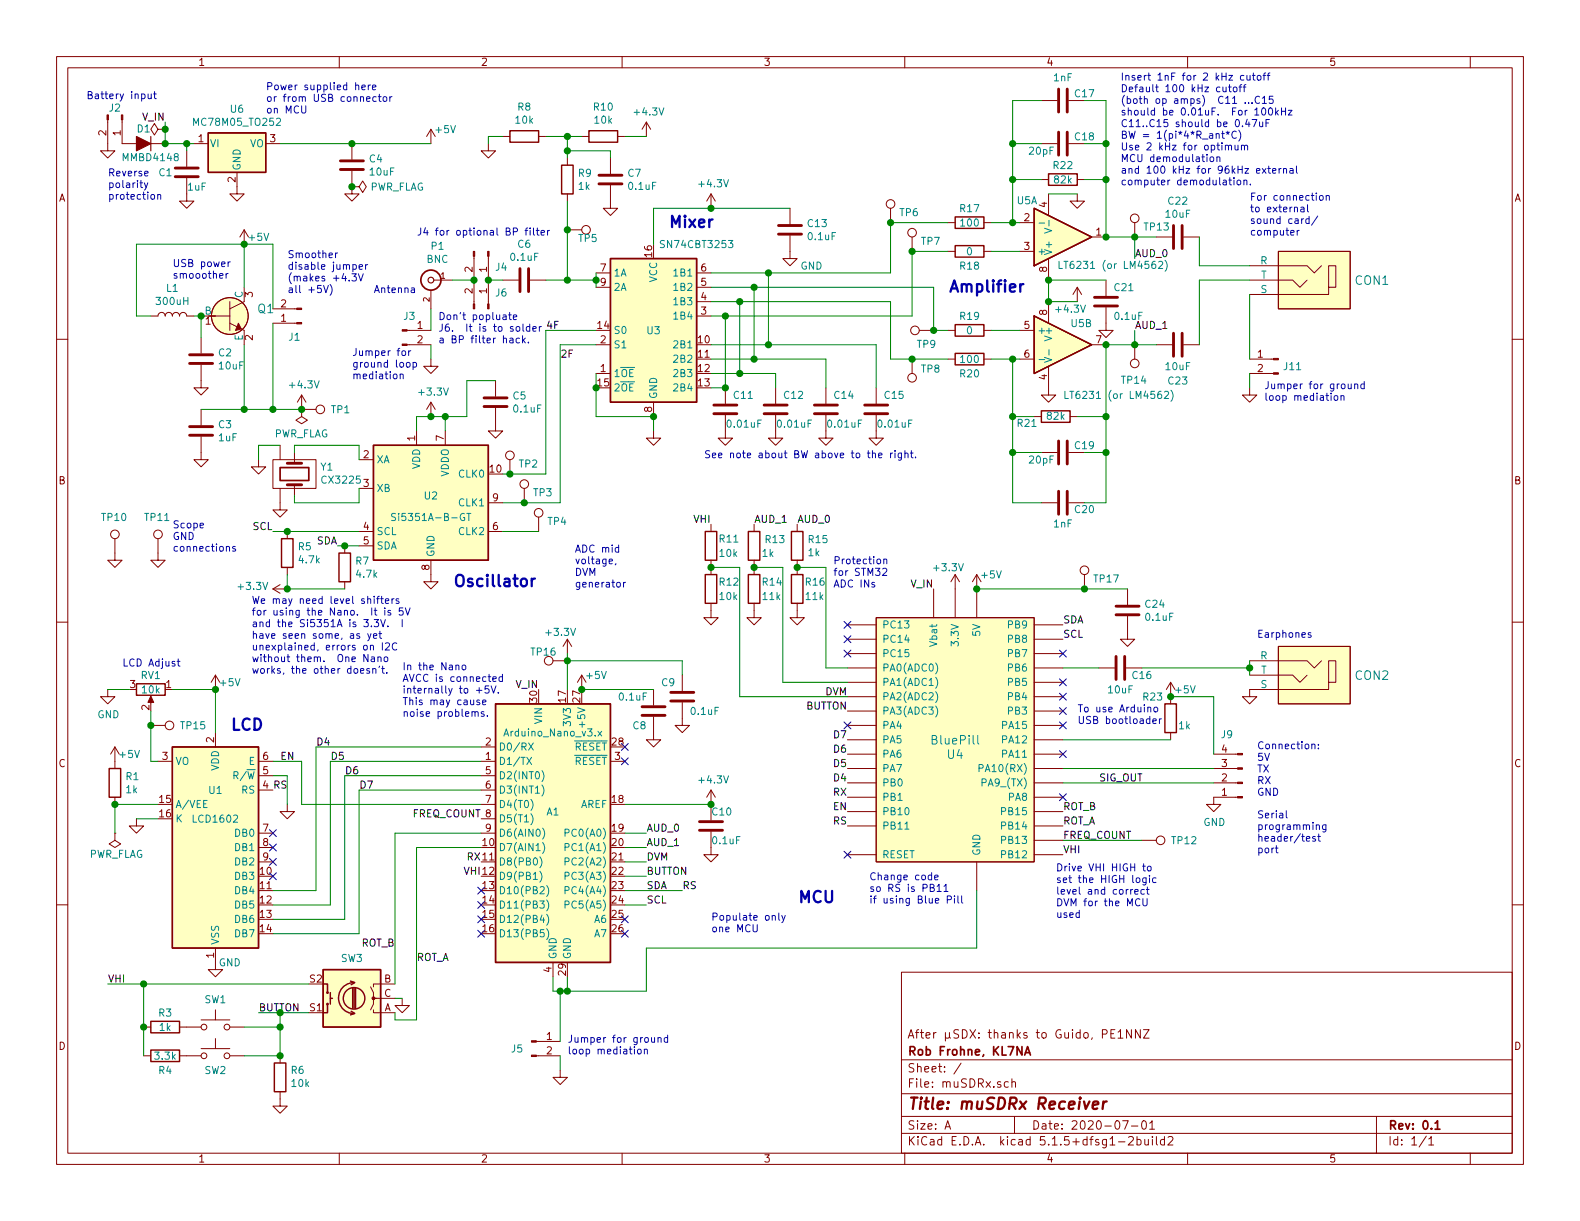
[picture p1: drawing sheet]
<svg xmlns="http://www.w3.org/2000/svg" width="279mm" height="216mm" viewBox="0 0 279 216" stroke-linecap="round" stroke-linejoin="round" font-family="sans-serif">
<defs><g id="words">
<g font-size="2.8" fill="#0000c2">
<text x="118.1" y="40.3">Mixer</text>
<text x="167.6" y="51.7">Amplifier</text>
<text x="80" y="103.8">Oscillator</text>
<text x="40.6" y="129.2">LCD</text>
<text x="141" y="159.6">MCU</text>
</g>
<text font-size="2.8" fill="#840000" x="160.4" y="196.2">Title: muSDRx Receiver</text>
<g font-size="2.1" fill="#008484">
<text x="239.7" y="50.4">CON1</text>
<text x="45.6" y="55.4">Q1</text>
<text x="239.7" y="120.2">CON2</text>
<text x="165" y="131.6">BluePill</text>
<text x="167.6" y="134.2">U4</text>
</g>
<g font-size="2.1" fill="#840000">
<text x="160.4" y="183.6">After µSDX: thanks to Guido, PE1NNZ</text>
<text x="160.4" y="189.6">Sheet: /</text>
<text x="160.4" y="186.6">Rob Frohne, KL7NA</text>
<text x="160.4" y="192.3">File: muSDRx.sch</text>
<text x="160.4" y="202.5">KiCad E.D.A. kicad 5.1.5+dfsg1-2build2</text>
<text x="160.4" y="199.7">Size: A</text>
<text x="182.4" y="199.7">Date: 2020-07-01</text>
<text x="245.4" y="199.7">Rev: 0.1</text>
<text x="245.4" y="202.5">Id: 1/1</text>
</g>
<g font-size="1.8" fill="#840000">
<text x="35" y="11.6">1</text>
<text x="85" y="11.6">2</text>
<text x="135" y="11.6">3</text>
<text x="185" y="11.6">4</text>
<text x="235" y="11.6">5</text>
<text x="18.8" y="24" transform="rotate(-90 18.8 24)">2</text>
<text x="21.3" y="24" transform="rotate(-90 21.3 24)">1</text>
<text x="35.1" y="25.1">1</text>
<text x="47.8" y="25.1">3</text>
<text x="10.4" y="35.6">A</text>
<text x="41.7" y="32.2" transform="rotate(-90 41.7 32.2)">2</text>
<text x="267.8" y="35.6">A</text>
<text x="181.1" y="39.1">2</text>
<text x="185.2" y="36.7" transform="rotate(-90 185.2 36.7)">4</text>
<text x="193.8" y="41.7">1</text>
<text x="115.3" y="45.4" transform="rotate(-90 115.3 45.4)">16</text>
<text x="181.1" y="44.2">3</text>
<text x="44.7" y="52.6" transform="rotate(-90 44.7 52.6)">3</text>
<text x="83.6" y="51.9" transform="rotate(-90 83.6 51.9)">2</text>
<text x="83.6" y="48.1" transform="rotate(-90 83.6 48.1)">2</text>
<text x="86.1" y="51.9" transform="rotate(-90 86.1 51.9)">1</text>
<text x="86.1" y="48.1" transform="rotate(-90 86.1 48.1)">1</text>
<text x="106.2" y="48">7</text>
<text x="106.2" y="50.5">9</text>
<text x="124" y="53.1">4</text>
<text x="124" y="50.5">5</text>
<text x="124" y="48">6</text>
<text x="185.2" y="48.1" transform="rotate(-90 185.2 48.1)">8</text>
<text x="36.3" y="57.4">1</text>
<text x="49.7" y="56.9">1</text>
<text x="49.7" y="54.4">2</text>
<text x="73.8" y="58.2">1</text>
<text x="105.7" y="58.2">14</text>
<text x="124" y="55.6">3</text>
<text x="181.1" y="58.2">5</text>
<text x="185.2" y="55.7" transform="rotate(-90 185.2 55.7)">8</text>
<text x="44.7" y="60.2" transform="rotate(-90 44.7 60.2)">2</text>
<text x="73.8" y="60.7">2</text>
<text x="106.2" y="65.8">1</text>
<text x="106.2" y="60.7">2</text>
<text x="123.5" y="60.7">10</text>
<text x="123.5" y="63.2">11</text>
<text x="123.5" y="65.8">12</text>
<text x="181.1" y="63.2">6</text>
<text x="193.8" y="60.7">7</text>
<text x="222.4" y="63.2">1</text>
<text x="222.4" y="65.8">2</text>
<text x="105.7" y="68.3">15</text>
<text x="123.5" y="68.3">13</text>
<text x="185.2" y="67.2" transform="rotate(-90 185.2 67.2)">4</text>
<text x="73.4" y="78" transform="rotate(-90 73.4 78)">1</text>
<text x="78.5" y="78" transform="rotate(-90 78.5 78)">7</text>
<text x="115.3" y="72.9" transform="rotate(-90 115.3 72.9)">8</text>
<text x="64.3" y="81">2</text>
<text x="86.7" y="83.6">10</text>
<text x="10.4" y="85.6">B</text>
<text x="64.3" y="86.1">3</text>
<text x="87.1" y="88.6">9</text>
<text x="267.8" y="85.6">B</text>
<text x="64.3" y="93.7">4</text>
<text x="87.1" y="93.7">6</text>
<text x="64.3" y="96.3">5</text>
<text x="75.9" y="100.8" transform="rotate(-90 75.9 100.8)">8</text>
<text x="23" y="121.7">3</text>
<text x="26.4" y="125.6" transform="rotate(-90 26.4 125.6)">2</text>
<text x="29.4" y="121.7">1</text>
<text x="95" y="124.2" transform="rotate(-90 95 124.2)">30</text>
<text x="100.1" y="124.2" transform="rotate(-90 100.1 124.2)">17</text>
<text x="102.6" y="124.2" transform="rotate(-90 102.6 124.2)">27</text>
<text x="37.8" y="131.3" transform="rotate(-90 37.8 131.3)">2</text>
<text x="85.9" y="131.8">2</text>
<text x="108.3" y="131.8">28</text>
<text x="10.4" y="135.6">C</text>
<text x="28.7" y="134.4">3</text>
<text x="46.5" y="136.9">5</text>
<text x="46.5" y="134.4">6</text>
<text x="85.9" y="134.4">1</text>
<text x="85.9" y="136.9">5</text>
<text x="108.7" y="134.4">3</text>
<text x="216.1" y="135.6">3</text>
<text x="216.1" y="133.1">4</text>
<text x="267.8" y="135.6">C</text>
<text x="28.2" y="142">15</text>
<text x="85.9" y="139.4">6</text>
<text x="85.9" y="142">7</text>
<text x="108.3" y="142">18</text>
<text x="216.1" y="140.7">1</text>
<text x="216.1" y="138.2">2</text>
<text x="28.2" y="144.5">16</text>
<text x="46.5" y="147.1">7</text>
<text x="46.5" y="149.6">8</text>
<text x="85.4" y="149.6">10</text>
<text x="85.9" y="147.1">9</text>
<text x="108.3" y="147.1">19</text>
<text x="108.3" y="149.6">20</text>
<text x="46" y="154.7">10</text>
<text x="46.5" y="152.1">9</text>
<text x="108.3" y="152.1">21</text>
<text x="108.3" y="154.7">22</text>
<text x="46" y="157.2">11</text>
<text x="46" y="159.8">12</text>
<text x="85.4" y="157.2">13</text>
<text x="85.4" y="159.8">14</text>
<text x="108.3" y="157.2">23</text>
<text x="108.3" y="159.8">24</text>
<text x="46" y="162.3">13</text>
<text x="46" y="164.8">14</text>
<text x="85.4" y="162.3">15</text>
<text x="85.4" y="164.8">16</text>
<text x="108.3" y="162.3">25</text>
<text x="108.3" y="164.8">26</text>
<text x="37.8" y="169.4" transform="rotate(-90 37.8 169.4)">1</text>
<text x="54.8" y="173.7">S2</text>
<text x="67.9" y="173.7">B</text>
<text x="97.5" y="171.9" transform="rotate(-90 97.5 171.9)">4</text>
<text x="100.1" y="172.4" transform="rotate(-90 100.1 172.4)">29</text>
<text x="54.8" y="178.8">S1</text>
<text x="67.9" y="178.8">A</text>
<text x="67.9" y="176.3">C</text>
<text x="10.4" y="185.6">D</text>
<text x="96.7" y="183.9">1</text>
<text x="267.8" y="185.6">D</text>
<text x="96.7" y="186.4">2</text>
<text x="35" y="205.5">1</text>
<text x="85" y="205.5">2</text>
<text x="135" y="205.5">3</text>
<text x="185" y="205.5">4</text>
<text x="235" y="205.5">5</text>
</g>
<g font-size="1.8" fill="#0000c2">
<text x="15.2" y="17.5">Battery input</text>
<text x="47" y="16">Power supplied here</text>
<text x="198.1" y="14.2">Insert 1nF for 2 kHz cutoff</text>
<text x="198.1" y="16.3">Default 100 kHz cutoff</text>
<text x="47" y="18">or from USB connector</text>
<text x="47" y="20.1">on MCU</text>
<text x="198.1" y="18.4">(both op amps) C11 ...C15</text>
<text x="198.1" y="20.4">should be 0.01uF. For 100kHz</text>
<text x="198.1" y="22.5">C11..C15 should be 0.47uF</text>
<text x="198.1" y="24.5">BW = 1(pi*4*R_ant*C)</text>
<text x="198.1" y="26.6">Use 2 kHz for optimum</text>
<text x="198.1" y="28.7">MCU demodulation</text>
<text x="19" y="31.2">Reverse</text>
<text x="19" y="33.2">polarity</text>
<text x="19" y="35.3">protection</text>
<text x="198.1" y="30.7">and 100 kHz for 96kHz external</text>
<text x="198.1" y="32.8">computer demodulation.</text>
<text x="221" y="35.5">For connection</text>
<text x="73.7" y="41.7">J4 for optional BP filter</text>
<text x="221" y="37.5">to external</text>
<text x="221" y="39.6">sound card/</text>
<text x="221" y="41.7">computer</text>
<text x="30.5" y="47.2">USB power</text>
<text x="50.8" y="45.6">Smoother</text>
<text x="50.8" y="47.7">disable jumper</text>
<text x="30.5" y="49.3">smooother</text>
<text x="50.8" y="49.8">(makes +4.3V</text>
<text x="50.8" y="51.8">all +5V)</text>
<text x="66" y="51.8">Antenna</text>
<text x="77.5" y="56.6">Don't popluate</text>
<text x="77.5" y="58.6">J6. It is to solder</text>
<text x="62.2" y="62.9">Jumper for</text>
<text x="62.2" y="65">ground loop</text>
<text x="77.5" y="60.7">a BP filter hack.</text>
<text x="62.2" y="67.1">mediation</text>
<text x="223.5" y="68.8">Jumper for ground</text>
<text x="223.5" y="70.9">loop mediation</text>
<text x="124.5" y="81">See note about BW above to the right.</text>
<text x="30.5" y="93.4">Scope</text>
<text x="30.5" y="95.5">GND</text>
<text x="30.5" y="97.5">connections</text>
<text x="101.6" y="97.7">ADC mid</text>
<text x="101.6" y="99.8">voltage,</text>
<text x="101.6" y="101.8">DVM</text>
<text x="147.3" y="99.8">Protection</text>
<text x="147.3" y="101.8">for STM32</text>
<text x="44.4" y="106.8">We may need level shifters</text>
<text x="101.6" y="103.9">generator</text>
<text x="147.3" y="103.9">ADC INs</text>
<text x="44.4" y="108.8">for using the Nano. It is 5V</text>
<text x="44.4" y="110.9">and the Si5351A is 3.3V. I</text>
<text x="44.4" y="113">have seen some, as yet</text>
<text x="222.2" y="112.8">Earphones</text>
<text x="21.6" y="117.9">LCD Adjust</text>
<text x="44.4" y="115">unexplained, errors on I2C</text>
<text x="44.4" y="117.1">without them. One Nano</text>
<text x="44.4" y="119.1">works, the other doesn't.</text>
<text x="71.1" y="118.5">In the Nano</text>
<text x="71.1" y="120.6">AVCC is connected</text>
<text x="71.1" y="122.6">internally to +5V.</text>
<text x="71.1" y="124.7">This may cause</text>
<text x="190.5" y="126">To use Arduino</text>
<text x="71.1" y="126.7">noise problems.</text>
<text x="190.5" y="128">USB bootloader</text>
<text x="222.2" y="132.5">Connection:</text>
<text x="222.2" y="134.5">5V</text>
<text x="222.2" y="136.6">TX</text>
<text x="222.2" y="138.7">RX</text>
<text x="222.2" y="140.7">GND</text>
<text x="222.2" y="144.7">Serial</text>
<text x="222.2" y="146.8">programming</text>
<text x="222.2" y="148.8">header/test</text>
<text x="153.7" y="155.7">Change code</text>
<text x="186.7" y="154.1">Drive VHI HIGH to</text>
<text x="222.2" y="150.9">port</text>
<text x="153.7" y="157.7">so RS is PB11</text>
<text x="153.7" y="159.8">if using Blue Pill</text>
<text x="186.7" y="156.1">set the HIGH logic</text>
<text x="186.7" y="158.2">level and correct</text>
<text x="186.7" y="160.2">DVM for the MCU</text>
<text x="125.7" y="162.8">Populate only</text>
<text x="125.7" y="164.8">one MCU</text>
<text x="186.7" y="162.3">used</text>
<text x="100.3" y="184.4">Jumper for ground</text>
<text x="100.3" y="186.4">loop mediation</text>
</g>
<g font-size="1.8" fill="#008484">
<text x="186.4" y="14.4">1nF</text>
<text x="190.1" y="17.2">C17</text>
<text x="19.4" y="19.7">J2</text>
<text x="24.3" y="23.4">D1</text>
<text x="34.6" y="22.3">MC78M05_TO252</text>
<text x="40.8" y="19.9">U6</text>
<text x="77.1" y="23.5">+5V</text>
<text x="91.2" y="21.9">10k</text>
<text x="91.6" y="19.6">R8</text>
<text x="105.1" y="19.6">R10</text>
<text x="105.2" y="21.9">10k</text>
<text x="112.3" y="20.4">+4.3V</text>
<text x="21.9" y="28.5">MMBD4148</text>
<text x="37.1" y="26">VI</text>
<text x="44.2" y="26">VO</text>
<text x="65.4" y="28.7">C4</text>
<text x="182.1" y="27.4">20pF</text>
<text x="186.3" y="29.9">R22</text>
<text x="190.1" y="24.8">C18</text>
<text x="28.1" y="31.2">C1</text>
<text x="33.2" y="33.7">1uF</text>
<text x="42.5" y="30.2" transform="rotate(-90 42.5 30.2)">GND</text>
<text x="65.3" y="33.7">PWR_FLAG</text>
<text x="65.5" y="31">10uF</text>
<text x="102.3" y="31.3">R9</text>
<text x="102.3" y="33.6">1k</text>
<text x="111.1" y="31.3">C7</text>
<text x="111.3" y="33.6">0.1uF</text>
<text x="123.8" y="33.1">+4.3V</text>
<text x="186.5" y="32.4">82k</text>
<text x="142.9" y="40.2">C13</text>
<text x="159.1" y="38.2">TP6</text>
<text x="169.8" y="37.5">R17</text>
<text x="170" y="40.1">100</text>
<text x="179.9" y="36.1">U5A</text>
<text x="202.4" y="40.8">TP13</text>
<text x="206.2" y="38.5">10uF</text>
<text x="206.7" y="36.2">C22</text>
<text x="44.1" y="42.6">+5V</text>
<text x="75.5" y="46.5">BNC</text>
<text x="76.3" y="44.2">P1</text>
<text x="87.7" y="47.9">J4</text>
<text x="90.4" y="46.1">0.1uF</text>
<text x="91.6" y="43.8">C6</text>
<text x="102.3" y="42.8">TP5</text>
<text x="117.2" y="43.9">SN74CBT3253</text>
<text x="141.6" y="47.7">GND</text>
<text x="143" y="42.5">0.1uF</text>
<text x="162.9" y="43.3">TP7</text>
<text x="169.8" y="47.7">R18</text>
<text x="171" y="45.1">0</text>
<text x="183.4" y="45.1">+</text>
<text x="186.1" y="45.2" transform="rotate(-90 186.1 45.2)">V+</text>
<text x="188.6" y="47.5">LT6231 (or LM4562)</text>
<text x="222.9" y="46.7">R</text>
<text x="27.8" y="53.9">300uH</text>
<text x="29.5" y="51.6">L1</text>
<text x="42.9" y="52.7" transform="rotate(-90 42.9 52.7)">C</text>
<text x="87.7" y="52.4">J6</text>
<text x="108.5" y="48.9">1A</text>
<text x="108.5" y="51.4">2A</text>
<text x="116.2" y="50" transform="rotate(-90 116.2 50)">VCC</text>
<text x="119.4" y="54">1B3</text>
<text x="119.4" y="51.4">1B2</text>
<text x="119.4" y="48.9">1B1</text>
<text x="197.1" y="51.5">C21</text>
<text x="222.9" y="51.8">S</text>
<text x="223" y="49.3">T</text>
<text x="36.2" y="55.6">B</text>
<text x="71.4" y="56.6">J3</text>
<text x="108.5" y="59.1">S0</text>
<text x="114.5" y="59.1">U3</text>
<text x="119.4" y="56.5">1B4</text>
<text x="169.8" y="56.6">R19</text>
<text x="171" y="59.1">0</text>
<text x="183.4" y="59.1">+</text>
<text x="186.1" y="59.9" transform="rotate(-90 186.1 59.9)">V+</text>
<text x="186.9" y="55.3">+4.3V</text>
<text x="189.5" y="57.8">U5B</text>
<text x="197.2" y="56.6">0.1uF</text>
<text x="38.7" y="63">C2</text>
<text x="38.8" y="65.3">10uF</text>
<text x="42.9" y="60.3" transform="rotate(-90 42.9 60.3)">E</text>
<text x="51.1" y="60.2">J1</text>
<text x="108.5" y="61.6">S1</text>
<text x="119.4" y="61.6">2B1</text>
<text x="119.4" y="64.1">2B2</text>
<text x="162.2" y="61.5">TP9</text>
<text x="162.9" y="65.9">TP8</text>
<text x="170" y="64.2">100</text>
<text x="206.2" y="65.5">10uF</text>
<text x="227.1" y="65.5">J11</text>
<text x="51.4" y="68.7">+4.3V</text>
<text x="74.2" y="70">+3.3V</text>
<text x="90.8" y="70.6">C5</text>
<text x="108.5" y="66.7">1OE</text>
<text x="108.5" y="69.2">2OE</text>
<text x="116.2" y="70.6" transform="rotate(-90 116.2 70.6)">GND</text>
<text x="119.4" y="66.7">2B3</text>
<text x="119.4" y="69.2">2B4</text>
<text x="129.8" y="70.5">C11</text>
<text x="138.7" y="70.5">C12</text>
<text x="147.6" y="70.5">C14</text>
<text x="156.5" y="70.5">C15</text>
<text x="169.8" y="66.7">R20</text>
<text x="189.6" y="70.5">LT6231 (or LM4562)</text>
<text x="198.4" y="67.9">TP14</text>
<text x="206.7" y="68">C23</text>
<text x="38.7" y="75.7">C3</text>
<text x="48.4" y="77.3">PWR_FLAG</text>
<text x="58.6" y="73.1">TP1</text>
<text x="90.9" y="72.9">0.1uF</text>
<text x="128.8" y="75.6">0.01uF</text>
<text x="137.7" y="75.6">0.01uF</text>
<text x="146.6" y="75.6">0.01uF</text>
<text x="155.4" y="75.6">0.01uF</text>
<text x="180" y="75.5">R21</text>
<text x="185.2" y="74.2">82k</text>
<text x="38.7" y="78">1uF</text>
<text x="56.7" y="83.2">Y1</text>
<text x="66.5" y="81.9">XA</text>
<text x="74.3" y="83" transform="rotate(-90 74.3 83)">VDD</text>
<text x="91.8" y="82.7">TP2</text>
<text x="182.1" y="82">20pF</text>
<text x="190.1" y="79.4">C19</text>
<text x="57.1" y="85.5">CX3225</text>
<text x="66.5" y="87">XB</text>
<text x="75.1" y="88.3">U2</text>
<text x="79.4" y="84.4" transform="rotate(-90 79.4 84.4)">VDDO</text>
<text x="81.2" y="84.5">CLK0</text>
<text x="81.2" y="89.5">CLK1</text>
<text x="94.4" y="87.8">TP3</text>
<text x="18.1" y="92.1">TP10</text>
<text x="25.7" y="92.1">TP11</text>
<text x="66.5" y="94.6">SCL</text>
<text x="70.3" y="92.1">Si5351A-B-GT</text>
<text x="81.2" y="94.6">CLK2</text>
<text x="96.9" y="92.8">TP4</text>
<text x="127.3" y="95.9">R11</text>
<text x="186.4" y="93.3">1nF</text>
<text x="190.1" y="90.7">C20</text>
<text x="52.8" y="97.3">R5</text>
<text x="53" y="99.6">4.7k</text>
<text x="62.9" y="99.8">R7</text>
<text x="66.5" y="97.2">SDA</text>
<text x="76.8" y="98.6" transform="rotate(-90 76.8 98.6)">GND</text>
<text x="127.3" y="98.5">10k</text>
<text x="134.8" y="98.5">1k</text>
<text x="135.4" y="96">R13</text>
<text x="143" y="98.3">1k</text>
<text x="143" y="96">R15</text>
<text x="165.3" y="101">+3.3V</text>
<text x="42.3" y="104.3">+3.3V</text>
<text x="63.1" y="102.2">4.7k</text>
<text x="127.3" y="103.6">R12</text>
<text x="127.3" y="106.1">10k</text>
<text x="134.9" y="103.6">R14</text>
<text x="135" y="106.1">11k</text>
<text x="142.5" y="103.6">R16</text>
<text x="142.6" y="106.1">11k</text>
<text x="173.7" y="102.3">+5V</text>
<text x="193.5" y="103">TP17</text>
<text x="202.6" y="107.5">C24</text>
<text x="96.7" y="112.4">+3.3V</text>
<text x="156" y="111.1">PC13</text>
<text x="156" y="113.7">PC14</text>
<text x="169.5" y="113.9" transform="rotate(-90 169.5 113.9)">3.3V</text>
<text x="173.4" y="112.4" transform="rotate(-90 173.4 112.4)">5V</text>
<text x="178.4" y="113.7">PB8</text>
<text x="178.4" y="111.1">PB9</text>
<text x="202.7" y="109.8">0.1uF</text>
<text x="94" y="115.9">TP16</text>
<text x="156" y="118.7">PA0(ADC0)</text>
<text x="156" y="116.2">PC15</text>
<text x="165.7" y="114.1" transform="rotate(-90 165.7 114.1)">Vbat</text>
<text x="178.4" y="118.7">PB6</text>
<text x="178.4" y="116.2">PB7</text>
<text x="222.9" y="116.6">R</text>
<text x="223" y="119.1">T</text>
<text x="25" y="120.1">RV1</text>
<text x="25.2" y="122.6">10k</text>
<text x="39" y="121.3">+5V</text>
<text x="103.8" y="120.1">+5V</text>
<text x="109.6" y="123.9">0.1uF</text>
<text x="117" y="121.3">C9</text>
<text x="156" y="121.3">PA1(ADC1)</text>
<text x="156" y="123.8">PA2(ADC2)</text>
<text x="178.4" y="123.8">PB4</text>
<text x="178.4" y="121.3">PB5</text>
<text x="196.1" y="122.6">10uF</text>
<text x="200.3" y="120.1">C16</text>
<text x="202.2" y="123.9">R23</text>
<text x="207.9" y="122.6">+5V</text>
<text x="222.9" y="121.7">S</text>
<text x="17.2" y="127">GND</text>
<text x="32" y="129">TP15</text>
<text x="89.5" y="130.2">Arduino_Nano_v3.x</text>
<text x="95.9" y="127.9" transform="rotate(-90 95.9 127.9)">VIN</text>
<text x="101" y="128.1" transform="rotate(-90 101 128.1)">3V3</text>
<text x="103.5" y="128.2" transform="rotate(-90 103.5 128.2)">+5V</text>
<text x="112" y="129">C8</text>
<text x="122.3" y="126.4">0.1uF</text>
<text x="156" y="126.4">PA3(ADC3)</text>
<text x="156" y="128.9">PA4</text>
<text x="156" y="131.4">PA5</text>
<text x="177.4" y="131.4">PA12</text>
<text x="177.4" y="128.9">PA15</text>
<text x="178.4" y="126.4">PB3</text>
<text x="208.5" y="129">1k</text>
<text x="216" y="130.5">J9</text>
<text x="21.3" y="134">+5V</text>
<text x="22.3" y="137.9">R1</text>
<text x="31" y="135.3">VO</text>
<text x="38.7" y="136.3" transform="rotate(-90 38.7 136.3)">VDD</text>
<text x="41.8" y="137.8">R/W</text>
<text x="44" y="135.3">E</text>
<text x="88.1" y="135.3">D1/TX</text>
<text x="88.1" y="132.7">D0/RX</text>
<text x="88.1" y="137.8">D2(INT0)</text>
<text x="101.5" y="132.7">RESET</text>
<text x="101.5" y="135.3">RESET</text>
<text x="156" y="134">PA6</text>
<text x="156" y="136.5">PA7</text>
<text x="173.8" y="136.5">PA10(RX)</text>
<text x="177.4" y="134">PA11</text>
<text x="22.3" y="140.3">1k</text>
<text x="31" y="142.9">A/VEE</text>
<text x="37" y="140.4">U1</text>
<text x="42.7" y="140.3">RS</text>
<text x="88.1" y="140.3">D3(INT1)</text>
<text x="88.1" y="142.9">D4(T0)</text>
<text x="102.6" y="142.9">AREF</text>
<text x="123.8" y="138.5">+4.3V</text>
<text x="156" y="139.1">PB0</text>
<text x="156" y="141.6">PB1</text>
<text x="174" y="139.1">PA9_(TX)</text>
<text x="178.4" y="141.6">PA8</text>
<text x="31" y="145.4">K</text>
<text x="34.3" y="145.5">LCD1602</text>
<text x="41.7" y="148">DB0</text>
<text x="88.1" y="145.4">D5(T1)</text>
<text x="88.1" y="148">D6(AIN0)</text>
<text x="96.7" y="144.2">A1</text>
<text x="100.6" y="148">PC0(A0)</text>
<text x="126" y="144.2">C10</text>
<text x="126.1" y="149.3">0.1uF</text>
<text x="156" y="144.1">PB10</text>
<text x="156" y="146.7">PB11</text>
<text x="177.4" y="149.2">PB13</text>
<text x="177.4" y="146.7">PB14</text>
<text x="177.4" y="144.1">PB15</text>
<text x="207.3" y="149.3">TP12</text>
<text x="212.8" y="146">GND</text>
<text x="15.6" y="151.7">PWR_FLAG</text>
<text x="41.7" y="155.6">DB3</text>
<text x="41.7" y="150.5">DB1</text>
<text x="41.7" y="153">DB2</text>
<text x="88.1" y="150.5">D7(AIN1)</text>
<text x="88.1" y="153">D8(PB0)</text>
<text x="88.1" y="155.6">D9(PB1)</text>
<text x="100.6" y="150.5">PC1(A1)</text>
<text x="100.6" y="153">PC2(A2)</text>
<text x="100.6" y="155.6">PC3(A3)</text>
<text x="156" y="151.8">RESET</text>
<text x="173.4" y="151.4" transform="rotate(-90 173.4 151.4)">GND</text>
<text x="177.4" y="151.8">PB12</text>
<text x="41.7" y="158.1">DB4</text>
<text x="41.7" y="160.7">DB5</text>
<text x="88.1" y="158.1">D10(PB2)</text>
<text x="88.1" y="160.7">D11(PB3)</text>
<text x="100.6" y="158.1">PC4(A4)</text>
<text x="100.6" y="160.7">PC5(A5)</text>
<text x="38.7" y="167.1" transform="rotate(-90 38.7 167.1)">VSS</text>
<text x="41.7" y="163.2">DB6</text>
<text x="41.7" y="165.7">DB7</text>
<text x="88.1" y="163.2">D12(PB4)</text>
<text x="88.1" y="165.7">D13(PB5)</text>
<text x="105.2" y="163.2">A6</text>
<text x="105.2" y="165.7">A7</text>
<text x="38.7" y="170.9">GND</text>
<text x="60.3" y="170.1">SW3</text>
<text x="98.4" y="169.7" transform="rotate(-90 98.4 169.7)">GND</text>
<text x="101" y="169.7" transform="rotate(-90 101 169.7)">GND</text>
<text x="28.1" y="179.8">R3</text>
<text x="36.2" y="177.4">SW1</text>
<text x="28.2" y="182.3">1k</text>
<text x="27.5" y="187.4">3.3k</text>
<text x="28.1" y="189.9">R4</text>
<text x="36.2" y="189.9">SW2</text>
<text x="51.5" y="189.9">R6</text>
<text x="90.5" y="186.1">J5</text>
<text x="51.6" y="192.2">10k</text>
</g>
<g font-size="1.8">
<text x="25.3" y="21.3">V_IN</text>
<text x="200.7" y="45.5">AUD_0</text>
<text x="96.5" y="58.2">4F</text>
<text x="200.7" y="58.2">AUD_1</text>
<text x="99.1" y="63.2">2F</text>
<text x="44.7" y="93.7">SCL</text>
<text x="122.8" y="92.5">VHI</text>
<text x="133.3" y="92.5">AUD_1</text>
<text x="141" y="92.5">AUD_0</text>
<text x="56" y="96.3">SDA</text>
<text x="161.2" y="103.9">V_IN</text>
<text x="188" y="112.8">SCL</text>
<text x="188" y="110.2">SDA</text>
<text x="91.3" y="121.7">V_IN</text>
<text x="142.5" y="125.5">BUTTON</text>
<text x="145.9" y="122.9">DVM</text>
<text x="55.9" y="131.8">D4</text>
<text x="147.6" y="130.6">D7</text>
<text x="49.5" y="134.4">EN</text>
<text x="58.4" y="134.4">D5</text>
<text x="61" y="136.9">D6</text>
<text x="147.6" y="135.6">D5</text>
<text x="147.6" y="133.1">D6</text>
<text x="46.5" y="139.4">4 RS</text>
<text x="63.5" y="139.4">D7</text>
<text x="147.4" y="140.7">RX</text>
<text x="147.4" y="143.3">EN</text>
<text x="147.6" y="138.2">D4</text>
<text x="188" y="143.3">ROT_B</text>
<text x="194.3" y="138.2">SIG_OUT</text>
<text x="72.9" y="144.5">FREQ_COUNT 8</text>
<text x="114.3" y="149.6">AUD_1</text>
<text x="114.3" y="147.1">AUD_0</text>
<text x="147.4" y="145.8">RS</text>
<text x="188" y="148.3">FREQ_COUNT</text>
<text x="188" y="145.8">ROT_A</text>
<text x="82.1" y="154.7">VHI 12</text>
<text x="82.6" y="152.1">RX 11</text>
<text x="114.3" y="154.7">BUTTON</text>
<text x="114.3" y="152.1">DVM</text>
<text x="188" y="150.9">VHI</text>
<text x="114.3" y="159.8">SCL</text>
<text x="114.3" y="157.2">SDA</text>
<text x="120.6" y="157.2">RS</text>
<text x="63.9" y="167.4">ROT_B</text>
<text x="19" y="173.7">VHI</text>
<text x="73.7" y="169.9">ROT_A</text>
<text x="45.7" y="178.8">BUTTON</text>
</g>
<g font-size="1.4" fill="#840000">
<text x="75.9" y="53.3" transform="rotate(-90 75.9 53.3)">2</text>
<text x="78" y="49.3">1</text>
</g>
</g></defs>
<g fill="none" stroke="#840000" stroke-width=".18">
<path d="M10 10h259.4v195.9h-259.4zM12 12h255.4v191.9h-255.4zM60 10v2M110 10v2M160 10v2M184.1 17.8h2.8M189 17.8h2.8M210 10v2M260 10v2M19 21.2v5.5h1.3l-1.3 1.2-1.2-1.2h1.2M21.6 21.2v4.2h7.6M27.9 22.9l-.6-1.1-.6 1.1 .6 1 .6-1h1.3"/>
<path d="M29.2 22.9h.1M33 31.5v4.1h1.3l-1.3 1.2-1.3-1.2h1.3M33 26.7v2.8M34.3 25.4h2.5M41.9 30.5v3.8h1.3l-1.3 1.3-1.3-1.3h1.3M47 25.4h2.5M62.2 33v1.3h1.3l-1.3 1.3-1.2-1.3h1.2M62.2 33h1.3l.6-1 .7 1-.7 1-.6-1M62.2 33h.1M62.2 25.4v2.8M62.2 30.2v2.8M76.2 22.9l-.8 1.2"/>
<path d="M76.2 22.9v2.5M76.2 22.9l.8 1.2M86.4 25.4v1.3h1.2l-1.2 1.2-1.3-1.2h1.3M88.9 24.1h1.3M95.2 24.1h1.3M100.3 27.9v1.3M100.3 34.3v1.3M102.9 24.1h1.2M107.9 32.8v4h1.3l-1.3 1.3-1.2-1.3h1.2M107.9 27.9v2.8M109.2 24.1h1.3M114.3 21.6l-.8 1.3"/>
<path d="M114.3 21.6v2.5M114.3 21.6l.8 1.3M125.7 34.3l-.7 1.3M125.7 34.3v2.5M125.7 34.3l.8 1.3M139.7 36.8v2.8M157.5 36.8v2.6M167.6 39.4h1.3M174 39.4h1.3M180.3 39.4h2.6M184.1 25.4h2.8M184.1 31.8h1.3"/>
<path d="M185.4 34.3v3.8M189 25.4h2.8M190.5 34.3v1.3h1.3l-1.3 1.2-1.3-1.2h1.3M190.5 31.8h1.3M200.7 39.4v2.5M10 60h2M26.7 55.9h1.2a.63 .63 0 0 1 .7-.7 .63 .63 0 0 1 .6 .7 .63 .63 0 0 1 .6-.7 .63 .63 0 0 1 .7 .7 .63 .63 0 0 1 .6-.7 .63 .63 0 0 1 .6 .7 .63 .63 0 0 1 .7-.7 .63 .63 0 0 1 .6 .7h1.3M35.6 55.9h5M35.6 59.7v2.8M40.6 57.2l2.6 1.2v2.6M40.6 53.3v5.1M43.2 50.8v2.5l-2.6 1.3"/>
<path d="M43.2 40.6v2.6M43.2 40.6l-.8 1.3M43.2 40.6l.7 1.3M48.3 54.6h4.2M48.3 57.2h4.2M72 58.4h4.2M76.2 51.3v3.3M76.7 49.5h3.3M83.8 45.3v8.4M86.4 45.3v8.4M88.9 49.5h2.8M93.7 49.5h2.8"/>
<path d="M100.3 40.6h2.6M105.4 50.8h2.5M105.4 48.3h2.5M123.2 55.9h2.5M123.2 53.3h2.5M123.2 50.8h2.5M123.2 48.3h2.5M139.7 41.7v4h1.3l-1.3 1.3-1.3-1.3h1.3M161.3 41.9v2.6M162.6 58.4h2.5M167.6 58.4h1.3M167.6 44.5h1.3"/>
<path d="M174 58.4h1.3M174 44.5h1.3M180.3 58.4h2.6M180.3 44.5h2.6M185.4 45.7v3.8M185.4 53.3v3.9M190.5 50.8l-.8 1.3M190.5 50.8v2.5M190.5 50.8l.8 1.3M193 41.9h2.6M195.6 54.4v4h1.2l-1.2 1.3-1.3-1.3h1.3M195.6 49.5v2.8"/>
<path d="M204.5 41.9h2.8M209.3 41.9h2.8M221 49.5h7.6l1.3 1.3 1.2-1.3M221 47h10.1l1.3 1.3 1.3-1.3M226.1 44.5h12.7v10.1h-12.7zM234.9 50.8h1.3v-3.8h-1.3v5.1h-13.9M267.4 60h2M35.6 64.5v4.1h1.2l-1.2 1.3-1.3-1.3h1.3M35.6 77.2v4.1h1.2l-1.2 1.3-1.3-1.3h1.3M35.6 72.4v2.8M49.5 78.7v2.6M53.3 72.4v1.3l1.1 .6-1.1 .6-1-.6 1-.6"/>
<path d="M53.3 72.4h.1M53.3 72.4h2.6M53.3 69.9l-.7 1.2M53.3 69.9v2.5M53.3 69.9l.8 1.2M72 61h4.2M73.7 76.2v2.5M76.2 63.5v1.3h1.3l-1.3 1.2-1.3-1.2h1.3M76.2 71.1v2.6M76.2 71.1l-.8 1.3M76.2 71.1l.8 1.3M78.7 76.2v2.5"/>
<path d="M87.6 72.1v4.1h1.3l-1.3 1.3-1.2-1.3h1.2M87.6 67.3v2.8M105.4 61h2.5M105.4 66h2.5M115.6 76.2v1.3h1.2l-1.2 1.2-1.3-1.2h1.3M115.6 71.1v2.6M123.2 71.1h.1M128.3 73.4v4.1h1.2l-1.2 1.2-1.3-1.2h1.3M128.3 68.6v2.8M137.2 73.4v4.1h1.2l-1.2 1.2-1.3-1.2h1.3M137.2 68.6v2.8M146 73.4v4.1h1.3l-1.3 1.2-1.2-1.2h1.2"/>
<path d="M146 68.6v2.8M154.9 73.4v4.1h1.3l-1.3 1.2-1.2-1.2h1.2M154.9 68.6v2.8M161.3 63.5v2.5M167.6 63.5h1.3M174 63.5h1.3M180.3 63.5h2.6M182.9 73.7h1.2M185.4 64.8v5.1h1.3l-1.3 1.2-1.3-1.2h1.3M189.2 73.7h1.3M193 61h2.6M200.7 61v2.5"/>
<path d="M204.5 61h2.8M209.3 61h2.8M221 68.6v1.3h-1.3l1.3 1.2 1.2-1.2h-1.2M221 66h4.2M221 63.5h4.2M20.3 95.3v3.8h1.3l-1.3 1.2-1.3-1.2h1.3M27.9 95.3v3.8h1.3l-1.3 1.2-1.2-1.2h1.2M45.7 81.3v1.3h1.3l-1.3 1.2-1.3-1.2h1.3M48.3 81.3h7.6v5.1h-7.6zM49.5 86.4v3.8h1.3l-1.3 1.2-1.2-1.2h1.2M50.8 94v1.3M52.1 80v1.9"/>
<path d="M52.1 85.7v1.9M61 96.5v1.3M63.5 81.3h2.5M63.5 86.4h2.5M63.5 94h2.5M63.5 96.5h2.5M76.2 99.1v3.8h1.3l-1.3 1.2-1.3-1.2h1.3M86.4 94h2.5M86.4 88.9h2.5M90.2 81.3v2.5M92.7 86.4v2.5M95.2 91.4v2.6"/>
<path d="M125.7 92.7v1.3M125.7 99.1v2.5M133.3 92.7v1.3M133.3 99.1v2.5M141 92.7v1.3M141 99.1v2.5M184.1 80h2.8M184.1 88.9h2.8M189 80h2.8M189 88.9h2.8M10 110h2M38.1 119.4v2.5"/>
<path d="M38.1 119.4l-.8 1.3M38.1 119.4l.8 1.3M48.3 104.1l1.2 .8M48.3 104.1h2.5M49.5 103.4l-1.2 .7M50.8 100.3v1.3M61 102.9v1.2M97.8 116.8h2.5M100.3 113l-.7 1.3M100.3 113v2.6M100.3 113l.8 1.3M102.9 119.4l-.8 1.3"/>
<path d="M102.9 119.4v2.5M102.9 119.4l.7 1.3M120.6 119.4v2.8M125.7 106.7v2.5h1.3l-1.3 1.3-1.2-1.3h1.2M133.3 106.7v2.5h1.3l-1.3 1.3-1.2-1.3h1.2M141 106.7v2.5h1.2l-1.2 1.3-1.3-1.3h1.3M149.9 118.1h5M149.9 115.6h5M149.9 113h5M149.9 110.5h5M154.9 109.2h28v43.2h-28zM165.1 104.1v5.1"/>
<path d="M168.9 101.6l-.8 1.3M168.9 101.6v7.6M168.9 101.6l.8 1.3M172.7 101.6v7.6M172.7 101.6l-.7 1.3M172.7 101.6l.8 1.3M182.9 118.1h5.1M182.9 115.6h5.1M182.9 113h5.1M182.9 110.5h5.1M191.8 101.6v2.5M194.3 118.1h2.8"/>
<path d="M199.1 118.1h2.8M199.4 109v4h1.3l-1.3 1.3-1.3-1.3h1.3M199.4 104.1v2.8M221 119.4h7.6l1.3 1.3 1.2-1.3M221 116.8h10.1l1.3 1.3 1.3-1.3M226.1 114.3h12.7v10.2h-12.7zM267.4 110h2M19 121.9v1.3h1.3l-1.3 1.3-1.2-1.3h1.2M20.3 132.1v3.8M20.3 132.1l-.7 1.3M20.3 132.1l.8 1.3M26.7 123.4v1.1"/>
<path d="M26.7 128.3h2.5M27.9 134.6h2.6M38.1 129.5v2.6M45.7 134.6h2.6M45.7 139.7h2.6M45.7 137.2h2.6M85.1 134.6h2.5M85.1 139.7h2.5M85.1 137.2h2.5M85.1 132.1h2.5M107.9 134.6h2.6M115.6 126.7v4.1h1.2l-1.2 1.3-1.3-1.3h1.3"/>
<path d="M115.6 121.9v2.8M120.6 124.2v4.1h1.3l-1.3 1.2-1.2-1.2h1.2M125.7 139.7v5.3M125.7 139.7l-.7 1.3M125.7 139.7l.8 1.3M149.9 133.4h5M149.9 135.9h5M149.9 138.4h5M149.9 120.7h5M149.9 130.8h5M149.9 128.3h5M149.9 123.2h5"/>
<path d="M149.9 125.7h5M182.9 133.4h5.1M182.9 135.9h5.1M182.9 138.4h5.1M182.9 120.7h5.1M182.9 130.8h5.1M182.9 128.3h5.1M182.9 123.2h5.1M182.9 125.7h5.1M207 120.7v3.8M207 129.5v1.3M207 120.7l-.8 1.2"/>
<path d="M207 120.7l.8 1.2M214.6 133.4h4.2M214.6 135.9h4.2M214.6 138.4h4.2M234.9 120.7h1.3v-3.9h-1.3v5.1h-13.9v1.3h-1.3l1.3 1.3 1.2-1.3h-1.2M10 160h2M20.3 147.3v1.3l1 .6-1 .7-1-.7 1-.6M20.3 147.3h.1M20.3 141v1.2M24.1 144.8v1.3h1.3l-1.3 1.2-1.2-1.2h1.2M45.7 147.3h2.6M45.7 149.9h2.6"/>
<path d="M45.7 152.4h2.6M50.8 142.2v1.3h1.3l-1.3 1.3-1.3-1.3h1.3M85.1 147.3h2.5M85.1 142.2h2.5M85.1 144.8h2.5M125.7 147.1v4h1.3l-1.3 1.3-1.2-1.3h1.2M149.9 141h5M149.9 151.1h5M149.9 143.5h5M149.9 146.1h5M172.7 152.4v5.1M182.9 148.6h5.1"/>
<path d="M182.9 141h5.1M182.9 151.1h5.1M182.9 143.5h5.1M182.9 146.1h5.1M201.9 148.6h2.6M218.8 141h-4.2v1.2h1.3l-1.3 1.3-1.2-1.3h1.2M267.4 160h2M38.1 167.6v3.9h1.3l-1.3 1.2-1.3-1.2h1.3M38.1 178.6v1.7M65.5 174.5l.5 1v1h3.8M66 178.6v.5h3.8M66.5 176.5h-.5v1l-.5 1.1"/>
<path d="M69.8 174h-3.8v.5M71.1 176.5v1.3h1.3l-1.3 1.3-1.3-1.3h1.3M97.8 170.2v2.5M159.4 171.9h108v32h-108zM25.4 181.6h1.3M25.4 186.7h1.3M31.7 181.6h3.9M31.7 186.7h3.9M35.6 180.3h5M35.6 185.4h5M38.1 183.6v1.8M40.6 181.6h2.6"/>
<path d="M40.6 186.7h2.6M49.5 193v2.6h1.3l-1.3 1.3-1.2-1.3h1.2M49.5 186.7v1.3M94.8 186.7h4.3M94.8 184.2h4.3M99.1 189.2v1.3h1.2l-1.2 1.3-1.3-1.3h1.3M159.4 197.4h108M159.4 193.4h108M159.4 187.4h108M167.1 199.7l.5-1.5 .5 1.5M167.2 199.2h.8M170 188l-1.3 1.9"/>
<path d="M178.3 191.3h-.4l-.3 .2 .1 .7h.6M178.9 191.4l.3-.1h.3l.1 1M178.9 190.8v1.5M179.4 197.4v3M196.4 182.8h.5M197.2 182.1h-.8v1.5h.8M197.7 182.5l.4-.4v1.5M197.7 183.6h.9M198.5 198.2h1l-.6 1.5M200.1 182.1v1.5l-.9-1.5v1.5M200.1 199.1h1.1M201.7 182.1v1.5l-.9-1.5v1.5"/>
<path d="M202 198.3l.4-.1a.94 .94 0 0 1 0 1.5 .82 .82 0 0 1-.4-1.4zM202.2 182.1h1l-1 1.5h1M203.3 198.6l.4-.4v1.5M203.3 199.7h.9M243.4 197.4v6.5M60 203.9v2M110 203.9v2M159.4 200.4h108M160 203.9v2M197.8 201.9h1.1M199.6 201.1l.2-.1h.4l.2 .4-.9 1.1h.9M201.1 201.5h.4l.3 .3-.1 .6h-.6"/>
<path d="M201.1 201v1.5M202.4 201.5l.1 .9 .3 .1 .3-.2M203.1 201.5v1M203.8 201v.1M203.8 201.5v1M204.5 201v1.3l.2 .2M205.9 201.5h-.4l-.3 .3 .1 .5 .2 .2 .4-.1M205.9 201v1.5M206.6 201.1l.2-.1h.3l.3 .4-.9 1.1h.9M210 203.9v2M252.2 200.9l-1.2 1.9M252.7 201.4l.4-.4v1.5"/>
<path d="M252.7 202.5h.8M260 203.9v2"/>
<circle cx="157.5" cy="36.1" r=".76"/>
<circle cx="200.7" cy="38.6" r=".76"/>
<circle cx="40.6" cy="55.9" r="3.3"/>
<circle cx="103.6" cy="40.6" r=".76"/>
<circle cx="161.3" cy="41.1" r=".76"/>
<circle cx="161.8" cy="58.4" r=".76"/>
<circle cx="56.6" cy="72.4" r=".76"/>
<circle cx="161.3" cy="66.8" r=".76"/>
<circle cx="200.7" cy="64.3" r=".76"/>
<circle cx="20.3" cy="94.5" r=".76"/>
<circle cx="27.9" cy="94.5" r=".76"/>
<circle cx="90.2" cy="80.5" r=".76"/>
<circle cx="92.7" cy="85.6" r=".76"/>
<circle cx="95.2" cy="90.7" r=".76"/>
<circle cx="97" cy="116.8" r=".76"/>
<circle cx="191.8" cy="100.8" r=".76"/>
<circle cx="30" cy="128.3" r=".76"/>
<circle cx="205.2" cy="148.6" r=".76"/>
<circle cx="36.1" cy="181.6" r=".51"/>
<circle cx="36.1" cy="186.7" r=".51"/>
<circle cx="40.1" cy="181.6" r=".51"/>
<circle cx="40.1" cy="186.7" r=".51"/>
</g>
<g fill="none" stroke="#840000" stroke-width=".3">
<path d="M49.5 82.7h5.1v2.3h-5.1zM181.2 186.6l.5-1.5 .5 1.5M181.4 186.1h.7M253.8 198.6l.4-.4v1.5M253.8 199.7h.8"/>
<circle cx="76.2" cy="49.5" r="1.78"/>
</g>
<path d="M193.2 195.4l1-.2v-.4h-.8l-.2 1 .2 .3 .6-.1M195.1 194.8l-.1 1.3M195.7 194.8a.54 .54 0 0 0-.6 .3" fill="none" stroke="#840000" stroke-width=".41"/>
<g fill="none" stroke="#840000" stroke-width=".25">
<path d="M36.8 23.5h10.2v7h-10.2zM90.2 23.1h5v2h-5zM99.3 29.2h2v5.1h-2zM104.1 23.1h5.1v2h-5.1zM168.9 38.4h5.1v2h-5.1zM182.9 36.8l10.1 5.1-10.1 5.1zM185.4 30.7h5.1v2.1h-5.1zM107.9 45.7h15.3v25.4h-15.3zM168.9 57.4h5.1v2h-5.1zM168.9 43.4h5.1v2.1h-5.1zM182.9 55.9l10.1 5.1-10.1 5zM66 78.7h20.4v20.4h-20.4z"/>
<path d="M168.9 62.5h5.1v2h-5.1zM184.1 72.6h5.1v2.1h-5.1zM49.8 95.3h2v5h-2zM59.9 97.8h2.1v5.1h-2.1zM124.7 94h2v5.1h-2zM132.3 94h2.1v5.1h-2.1zM140 94h2v5.1h-2zM124.7 101.6h2v5.1h-2zM132.3 101.6h2.1v5.1h-2.1zM140 101.6h2v5.1h-2zM19.3 135.9h2v5.1h-2zM24.1 120.9h5.1v2h-5.1z"/>
<path d="M30.5 132.1h15.2v35.5h-15.2zM87.6 124.5h20.3v45.7h-20.3zM206 124.5h2v5h-2zM57.1 171.5h10.2v10.1h-10.2zM57.1 174h.8v1.5M57.9 177.5v1.6h-.8M58.4 176.5h.4M58.4 175.5v2M62 173.5l.7 .2-.6 .4M62.1 178.8l.6 .4-.7 .3M62.4 174.8v3.5M62.6 173.7a2.74 2.74 0 0 0-2.7 2.8 2.74 2.74 0 0 0 2.7 2.7"/>
<path d="M62.6 174.8v3.5M62.9 174.8v3.5M26.7 185.7h5v2h-5zM26.7 180.6h5v2h-5zM48.5 188h2v5h-2z"/>
<circle cx="57.9" cy="175.5" r=".13"/>
<circle cx="57.9" cy="177.5" r=".13"/>
<circle cx="62.6" cy="176.5" r="1.9"/>
</g>
<g fill="none" stroke="#840000" stroke-width=".51">
<path d="M187.2 15.7v4.1M188.7 15.7v4.1M31 31.2h4.1M31 29.7h4.1M60.2 30h4.1M60.2 28.4h4.1M105.9 32.5h4.1M105.9 31h4.1M137.7 39.9h4M187.2 23.4v4M188.7 23.4v4M207.5 39.9v4"/>
<path d="M209 39.9v4M91.9 47.5v4.1M93.5 47.5v4.1M137.7 41.4h4M193.5 54.1h4.1M193.5 52.6h4.1M207.5 58.9v4.1M209 58.9v4.1M33.5 64.3h4.1M33.5 62.7h4.1M33.5 77h4.1M33.5 75.4h4.1"/>
<path d="M85.6 71.9h4.1M85.6 70.4h4.1M126.2 73.2h4.1M126.2 71.6h4.1M135.1 73.2h4.1M135.1 71.6h4.1M144 73.2h4.1M144 71.6h4.1M152.9 73.2h4.1M152.9 71.6h4.1M187.2 78v4M188.7 78v4"/>
<path d="M50.8 85.7h2.5M50.8 81.9h2.5M187.2 86.9v4M188.7 86.9v4M197.4 108.7h4M197.4 107.2h4M197.4 116.1v4M198.9 116.1v4M113.5 126.5h4.1M113.5 125h4.1M118.6 124h4.1M118.6 122.4h4.1"/>
<path d="M123.7 146.8h4.1M123.7 145.3h4.1"/>
</g>
<g fill="#840000" stroke="#840000" stroke-width=".18">
<path d="M83.7 44.5h.2v.8h-.2z"/>
<path d="M86.2 44.5h.3v.8h-.3z"/>
<path d="M218.8 133.2h.9v.3h-.9z"/>
<path d="M218.8 135.8h.9v.2h-.9z"/>
<path d="M218.8 138.3h.9v.3h-.9z"/>
<path d="M218.8 140.8h.9v.3h-.9z"/>
<path d="M94 186.6h.8v.2h-.8z"/>
<path d="M94 184h.8v.3h-.8z"/>
<path d="M42.2 57.2l.5 1-1 .2z"/>
<path d="M26.7 123.1l.5 1.1h-1z"/>
<path d="M225.2 65.9h.9v.3h-.9z"/>
<path d="M225.2 63.4h.9v.2h-.9z"/>
<path d="M18.9 20.3h.3v.9h-.3z"/>
<path d="M21.5 20.3h.2v.9h-.2z"/>
<path d="M52.5 54.5h.8v.2h-.8z"/>
<path d="M52.5 57h.8v.3h-.8z"/>
<path d="M83.7 53.7h.2v.9h-.2z"/>
<path d="M86.2 53.7h.3v.9h-.3z"/>
<path d="M71.1 60.8h.9v.3h-.9z"/>
<path d="M71.1 58.3h.9v.2h-.9z"/>
<circle cx="66" cy="176.5" r=".25"/>
</g>
<g fill="#ffffc2" stroke="#ffffc2" stroke-width=".18">
<path d="M30.5 132.1h15.2v35.5h-15.2z"/>
<path d="M57.1 171.5h10.2v10.1h-10.2z"/>
<path d="M87.6 124.5h20.3v45.7h-20.3z"/>
<path d="M154.9 109.2h28v43.2h-28z"/>
<path d="M182.9 36.8l10.1 5.1-10.1 5.1z"/>
<path d="M182.9 55.9l10.1 5.1-10.1 5z"/>
<path d="M36.8 23.5h10.2v7h-10.2z"/>
<path d="M226.1 114.3h12.7v10.2h-12.7z"/>
<path d="M226.1 44.5h12.7v10.1h-12.7z"/>
<path d="M66 78.7h20.4v20.4h-20.4z"/>
<path d="M107.9 45.7h15.3v25.4h-15.3z"/>
<circle cx="40.6" cy="55.9" r="3.3"/>
</g>
<g fill="none" stroke="#008484" stroke-width=".18">
<path d="M183.7 39.4h1M185.5 39v1M184.7 40.4l1.3 .4-1.3 .4M187.3 46.2v1.3h.6M204.9 46.3l.5-.1 .2 .4-.8 .9h.8M206 46a1.4 1.4 0 0 1 0 2M183.7 63.6h1M184.7 63.2l1.3 .4-1.3 .5M185.5 61.8v1M188.3 69.2v1.3h.6M205.9 69.3l.5-.1 .3 .3-.8 1h.8M207.1 69a1.4 1.4 0 0 1 0 1.9"/>
<path d="M70 90.9l-.5-.1-.2 .1v.4l.5 .2 .2 .3-.3 .2h-.5M82.5 90.8h.8M82.9 90.8v1.2M165.5 117.2a1.47 1.47 0 0 1 0 2M165.5 119.8a1.47 1.47 0 0 1 0 1.9M93.2 133.9l.8 1.3M93.5 131.4l.8 1.2M94 133.9l-.8 1.3M94.3 131.4l-.8 1.2M95.8 136.3a1.47 1.47 0 0 1 0 1.9M95.8 138.8a1.47 1.47 0 0 1 0 1.9M105.7 129.3l.7 .8"/>
<path d="M106.4 129.3l-.7 .8M165.5 122.3a1.47 1.47 0 0 1 0 1.9M165.5 124.8a1.47 1.47 0 0 1 0 2M172.9 130v1.3l.2 .3M173.1 135.8h.6l.2-.2-.1-.3-.2-.1h-.5v1.2M93.9 141.4a1.4 1.4 0 0 1 0 1.9M93.9 143.9a1.4 1.4 0 0 1 0 1.9M95.5 151.5a1.4 1.4 0 0 1 0 1.9M95.5 154.1a1.4 1.4 0 0 1 0 1.9M95.9 149a1.4 1.4 0 0 1 0 1.9M95.9 146.4a1.4 1.4 0 0 1 0 2M96.7 156.6a1.47 1.47 0 0 1 0 1.9"/>
<path d="M96.7 159.1a1.47 1.47 0 0 1 0 2M99.9 147.3l.7-.1v-.5l-.2-.1h-.5v1.3M99.9 149.8l.7-.1v-.4l-.2-.2h-.5v1.3M99.9 152.3l.7-.1v-.4l-.2-.1h-.5v1.3M99.9 154.9l.7-.1v-.4l-.2-.2h-.5v1.3M99.9 157.4l.7-.1v-.4l-.2-.1h-.5v1.2M99.9 160l.7-.1v-.5l-.2-.1h-.5v1.3M160 146.6h.7M96.7 161.7a1.47 1.47 0 0 1 0 1.9M96.7 164.2a1.47 1.47 0 0 1 0 1.9"/>
</g>
<g fill="none" stroke="#840000" stroke-width=".2">
<path d="M26.7 24.1v2.6"/>
<circle cx="76.2" cy="49.5" r=".51"/>
</g>
<path d="M24.1 24.1l2.6 1.3-2.6 1.3z" fill="#840000" stroke="#840000" stroke-width=".2"/>
<g fill="none" stroke="#008400" stroke-width=".18">
<path d="M184.1 17.8h-5v21.6M191.8 17.8h3.8v24.1h8.9M29.2 21.6v3.8h5.1M33 25.4v1.3M49.5 25.4h26.7M88.9 24.1h-2.5v1.3M96.5 24.1h6.4M100.3 24.1v3.8M100.3 35.6v13.9M100.3 26.7h7.6v1.2M110.5 24.1h3.8M139.7 36.8h-24.1v6.4"/>
<path d="M167.6 39.4h-10.1v8.9h-31.8M175.3 39.4h5M179.1 25.4h5M179.1 31.8h5M185.4 34.3h5.1M191.8 25.4h3.8M191.8 31.8h3.8M34.3 55.9h1.3v3.8M43.2 43.2v7.6M48.3 54.6v-11.4h-24.2v12.7h2.6M48.3 57.2v15.2M76.2 54.6v3.8"/>
<path d="M80 49.5h3.8M86.4 49.5h2.5M96.5 49.5h8.9M105.4 58.4h-8.9v25.4h-7.6M105.4 48.3v2.5M125.7 53.3h31.8v10.2h10.1M125.7 50.8h39.4v7.6h2.5M128.3 55.9v12.7h-2.6M130.8 53.3v12.7M133.3 50.8v12.7M135.9 48.3v12.7M167.6 44.5h-6.3v11.4h-35.6"/>
<path d="M175.3 58.4h5M175.3 44.5h5M195.6 49.5h-10.2v3.8h5.1M200.7 41.9v3.8M200.7 58.4v2.6M212.1 41.9v5.1h8.9M221 49.5h-8.9v11.5M221 52.1v11.4M35.6 72.4h17.7M43.2 61v11.4M49.5 78.7h-3.8v2.6M76.2 61v2.5"/>
<path d="M78.7 73.7v2.5M87.6 67.3h-5.1v6.4h-8.8v2.5M105.4 61h-6.3v27.9h-10.2M105.4 66v7.7h10.2v2.5M125.7 63.5h20.3v5.1M125.7 66h11.5v2.6M125.7 61h29.2v7.6M175.3 63.5h5M179.1 63.5v25.4h5M179.1 73.7h3.8M190.5 73.7h5.1M204.5 61h-8.9v27.9h-3.8"/>
<path d="M221 66v2.6M48.3 94h15.2M52.1 80v-1.3h11.4v2.6M59.7 96.5h3.8M63.5 86.4v2.5h-11.4v-1.3M88.9 94h6.3M179.1 80h5M191.8 80h3.8M50.8 101.6v2.5h10.2M100.3 116.8h20.3v2.6M100.3 115.6v6.3M125.7 100.3h5.1v22.9h19.1"/>
<path d="M133.3 100.3h5.1v20.4h11.5M141 100.3h5v17.8h3.9M172.7 104.1h26.7M188 118.1h6.3M201.9 118.1h19.1M221 116.8v2.6M19 121.9h3.9M26.7 125.7v8.9h1.2M30.5 121.9h7.6v7.6M48.3 134.6h5v7.6h31.8M48.3 137.2h2.5v5M85.1 139.7h-21.6v25.4h-15.2"/>
<path d="M85.1 137.2h-24.1v25.4h-12.7M85.1 134.6h-26.7v25.4h-10.1M85.1 132.1h-29.2v25.4h-7.6M102.9 121.9h12.7M188 130.8h19M188 135.9h26.6M188 138.4h26.6M207 123.2h7.6v10.2M24.1 144.8h3.8M27.9 142.2h-7.6v5.1M85.1 149.9h-11.4v30.4h-3.9v-1.2M85.1 147.3h-15.3v26.7"/>
<path d="M110.5 142.2h15.2M110.5 147.3h3.8M110.5 149.9h3.8M110.5 152.4h3.8M110.5 154.9h3.8M110.5 157.5h10.1M172.7 157.5v10.1h-58.4v7.7h-16.5v-2.6M188 148.6h13.9M19 174h35.6M25.4 174v12.7M45.7 179.1h8.9M49.5 179.1v7.6h-6.3"/>
<path d="M69.8 176.5h1.3M99.1 175.3v8.9M100.3 172.7v2.6M110.5 160h3.8M43.2 181.6h6.3M99.1 186.7v2.5"/>
</g>
<g fill="none" stroke="#0000c2" stroke-width=".18">
<path d="M26.2 16.6v.8h.3l.2-.1M26.7 16.6v.8M27.2 16.6h.4M27.3 16.2v1.1l.3 .1M53.3 18.7v1.1l.3 .2 .3-.1 .2-.1v-1.1M64 15.4l.6-.1-.1-.2-.3-.1-.2 .2 .1 .6h.4M65.1 15v.9M65.5 15l-.4 .3M65.9 15.4l.6-.1-.1-.2-.4-.1-.1 .2v.6h.5M66.5 17.1h-.3l-.3 .2 .1 .6h.5M66.9 17.1h.5M67.1 16.7v1.1l.3 .1"/>
<path d="M67.8 17.2l.2-.1 .4 .1v.5l-.1 .2h-.3l-.2-.1zM68.9 17.1v.8M69.3 17.1l-.4 .2M216.3 15.4v.8h.3l.2-.1M216.8 15.4v.8M217.2 15.4h.5M217.4 15v1.1l.3 .1M218.2 15.4h.3l.2 .2v.4l-.2 .2h-.3l-.1-.2zM219.1 15.4h.5M219.6 15l-.3 .1v1.1M219.8 15.4h.5M220 13.4l-.4-.1-.2 .3 .1 .5h.5"/>
<path d="M220.2 18.2v.1M220.3 15l-.3 .1v1.1M220.5 13.3v.8l.4 .1 .2-.2M220.8 18.2v.1M221.1 13.3v.9M221.4 18.2v.1M221.5 13.3h.4M221.6 12.9v1.1l.3 .2M222.4 13.4l.3-.1 .3 .3-.1 .5-.3 .1-.2-.2zM222.7 17.1a.6 .6 0 0 0-.8 .5 .6 .6 0 0 0 .6 .7l.2-.1M223.2 17.4l.4-.4v1.3M223.2 19.2l.2-.1a.67 .67 0 0 1 .4 .6 .67 .67 0 0 1-.4 .6l-.3-.4z"/>
<path d="M223.2 18.3h.8M223.3 13.3h.5M223.8 12.9l-.3 .2v1.1M224.1 13.3h.5M224.4 19.2l.2-.1a.67 .67 0 0 1 .5 .6 .67 .67 0 0 1-.5 .6l-.2-.2-.1-.2zM224.6 12.9l-.3 .2v1.1M225.1 17h-.6l-.1 .6 .2-.1 .4 .1 .1 .6-.2 .1-.5-.1M225.6 19.1v1.2M225.7 19.9l.4 .4M226.1 19.5l-.5 .5M226.6 19.1v1.2M226.6 19.7h.7"/>
<path d="M227.3 19.1v1.2M227.8 19.5h.7l-.7 .8h.7M25.5 32.3l.3 .9M25.6 30.7l.6-.1-.1-.3h-.3l-.2 .2 .1 .6h.4M26.1 32.3l-.4 1.2-.2 .1M26.8 34.4h.3l.2 .1-.1 .7h-.3l-.2-.2zM27.9 34.5l.2-.1h.3v.8M27.9 34.4v.8M214 27.9l.2-.2 .4 .2v.4l-.1 .2-.3 .1-.2-.2zM215.2 27.9l.2-.2 .3 .1v.8M215.2 27.7v.9M216 23.6h.5"/>
<path d="M216.2 23.2v1.1l.3 .2M216.7 25.8l.2-.1h.3v.8M216.7 25.7v.8M216.8 23.4l.3 .1 .3-.1M216.9 23.7l.2-.2 .2 .2M217.1 23.2v.3M217.2 25.9l.2-.2h.3l.1 .8M217.3 31.9h.5M217.5 31.4v1.1l.3 .2M218.2 31.4v.1M218.2 31.9v.8M218.4 25.7v.8h.3l.2-.1"/>
<path d="M218.6 23.3a.6 .6 0 0 0-.8 .4 .6 .6 0 0 0 .6 .8l.2-.2M218.8 32l.2-.1 .4 .1v.5l-.1 .1-.3 .1-.2-.1zM218.9 25.7v.8M219 23a1.47 1.47 0 0 1 0 1.9M219.5 25.8l.2-.1h.3l.1 .8M219.5 25.7v.8M220 32l.1-.1h.3l.1 .8M220 31.9v.8M220.1 25.9l.2-.2h.2l.1 .8M220.5 21.1l-.2 .9h.8M220.9 21.6v.8M221.1 32.6v.1"/>
<path d="M221.4 21.1h.8l-.5 1.3M222.7 21.6l.1 .8h.3l.2-.1M223.2 29.8l.7 .8M223.3 21.6v.8M223.9 21.7h.4M223.9 29.8l-.7 .8M224.2 29.8h.5M224.4 29.4v1.1l.3 .1M224.5 21.1h-.6v1.3M225 30.2l.6-.1v-.3h-.4l-.2 .2 .1 .6h.5M226.2 29.8v.8M226.5 29.8l-.3 .2"/>
<path d="M227 29.9l.2-.1h.3v.8M227 29.8v.8M228.1 29.8h.5l.1 .8M228.7 30.1h-.5l-.1 .2v.3h.6M229.3 29.4v1.1l.1 .1M230 36.7h.5l.1 .8M230.6 36.9l-.4 .1-.2 .2v.2h.6M231.2 36.2v1.1l.2 .2M231.5 38.7h-.4l-.2 .2 .1 .6h.5M231.5 38.3v1.2M233 38.2l-1.1 1.6M233.4 34.7l.2-.1 .3 .1 .1 .5-.1 .2h-.3l-.2-.1z"/>
<path d="M234.5 34.7l.2-.1h.3l.1 .8M234.5 34.6v.8M40 48.4v.8M40.3 48.4l-.3 .2M40.3 46.3v.8M40.7 46.3l-.4 .2M57.2 50.5l.4 1.2 .5-1.2M58.4 50.3a1.47 1.47 0 0 1 0 1.9M59.3 44.7v.9M59.7 44.7l-.4 .3M62.2 48.4h.8l-.4 .5 .4 .1v.6l-.2 .1-.6-.1M62.4 46.8h.4l.2 .2-.1 .6h-.5"/>
<path d="M63.4 48.4l.4 1.3 .4-1.3M63.5 47.2l.6-.1v-.3h-.4l-.2 .2 .1 .6h.5M64.6 46.8v.8M65 46.8l-.4 .2M72.7 51h.5l.1 .7M73.3 51.2l-.4 .1-.2 .1v.3h.6M89 55.7h.5v.8M89.5 56h-.4l-.2 .2 .2 .3h.4M89.9 55.7h.5M90.1 55.2v1.1l.3 .2M90.2 59.8h.5v.8M90.8 56.1l.6-.1-.1-.3h-.3l-.2 .2v.6h.5"/>
<path d="M91.3 57.9l.2-.2 .4 .2v.4l-.1 .2-.3 .1-.2-.2zM91.9 59.8h-.4l-.2 .2 .1 .6h.5M92.4 59.4v1.2M92.5 57.3v1.1l.2 .2M92.8 40.7h.5M92.9 59.8l-.5 .5M93.3 40.3l-.3 .2v1.1M93.7 57.8l-.4-.1-.2 .3 .1 .5h.5M93.7 57.3v1.3M93.8 40.3v.1M93.8 40.7v.9M94.2 58.1l.6-.1v-.2l-.4-.1-.2 .2 .1 .6h.5"/>
<path d="M94.3 40.3v1.1l.2 .2M94.8 40.7h.5M95 40.3v1.1l.3 .2M95.4 57.7v.9M95.7 41.1l.6-.1-.1-.2-.3-.1-.2 .2v.6h.5M95.7 57.7l-.3 .3M96.8 40.7v.9M97.2 40.7l-.4 .3M229.4 40.7v.9M229.7 40.7l-.3 .3M70.8 66.3l.1-.2 .3 .1 .1 .8M70.8 66.1v.9"/>
<path d="M71.1 62.2l.2-.2 .4 .2v.4l-.1 .2-.3 .1-.2-.2zM72 64.1h.3l.2 .1v.5l-.1 .2h-.3l-.2-.1zM72.3 62v.9M72.6 62l-.3 .3M73.1 64.1h.3l.3 .2-.2 .6h-.4M73.1 64.1v1.3M90.7 60.1h-.4l-.2 .2 .1 .3h.5M92.5 60.1l.4 .5M93.4 60.5v.1M158.3 79.7v.1M160 79.7v1.2M161.2 79.7v1.1l.3 .1"/>
<path d="M236 70h.3l.2 .1v.6l-.3 .1-.3-.2zM237.1 70.1l.2-.1h.3l.1 .8M237.1 70v.8M238.4 67.9l.1 .8h.3l.1-.1M238.9 67.9v.8M239.5 68l.2-.1h.3l.1 .8M239.5 67.9v.8M241.2 67.9h-.3l-.3 .2 .2 .6h.4M241.2 67.5v1.2M40 96.7l.2-.1 .3 .1 .1 .8M41.6 96.7l-.3-.1-.2 .2 .1 .2 .4 .1v.3h-.5M107.7 99.3l.6-.1v-.3h-.4l-.2 .1 .1 .6h.5"/>
<path d="M108.9 99.6l-.1 .3M109.4 96.9l-.4-.1-.2 .2 .1 .6h.5M109.4 96.4v1.2M155.4 80.5l.6-.1-.1-.2-.4-.1-.1 .2v.6h.5M156.3 99l.2-.1h.3v.8M156.3 98.9v.8M157.5 80.1v.8M157.8 80.1l-.3 .2M158.3 80.1v.8M159.4 80.1v1.2l-.2 .1-.3-.1M159.4 80.2l-.3-.1-.3 .2 .1 .6h.5M160 80.2l.2-.1 .3 .1 .1 .7"/>
<path d="M161 80.1h.5M161.9 80.8v.1M31.3 116.9h.5M31.5 116.5v1.1l.3 .2M63.8 118.6l.5-.1v-.2l-.4-.1-.1 .2v.6h.5M65 112l.3 .9M65.1 115.7v1.3l-.8-1.3v1.3M65.3 118.3l-.3-.1-.2 .2 .1 .2 .4 .1v.3h-.5M65.5 114.2l.2-.1h.3v.8M65.6 112l-.4 1.2-.2 .1M65.7 116.2h.5v.8M65.9 118.3l.2-.1 .3 .1 .1 .7"/>
<path d="M65.9 118.2v.8M66 112.4l.6-.1v-.2l-.4-.1-.2 .2 .1 .6h.5M66.2 109.6h.8l-.5 .4 .4 .2 .1 .4-.3 .2-.5-.1M66.2 107.9h.4M66.2 116.5h-.4l-.2 .2 .1 .2h.5M66.3 107.5v1.1l.3 .2M66.6 105.9h.5M66.8 116.3l.2-.1h.3l.1 .8M66.8 116.2v.8M67 112h.5M67.1 105.4l-.3 .2v1.1M67.1 117.8l-.1 .2"/>
<path d="M67.2 111.6v1.1l.3 .2M67.3 109.6l.4 1.2 .4-1.2M67.3 105.9h.5M67.5 105.4v1.1l.3 .2M67.5 118.2h.5M67.6 113.7v1.2M67.7 117.8v1.1l.3 .1M68 107.5v.1M68 116.2h.4l.2 .2v.4l-.2 .2-.4-.1-.1-.1zM68 107.9v.9M68.1 106.3l.7-.1-.1-.3h-.3l-.3 .1 .1 .7h.5M68.1 113.8l.6-.1 .2 .3-.1 .2-.7 .7h.8"/>
<path d="M68.4 118.9v.1M68.6 110.7v.1M69.1 108l-.3-.1-.2 .2 .1 .2 .4 .1v.3h-.5M69.3 105.9v.8M69.7 105.9h-.3l-.1 .2M70.2 113.8a.6 .6 0 0 0-.9 .4 .6 .6 0 0 0 .6 .7l.3-.1M70.5 105.9h-.3l-.2 .1 .1 .2 .4 .1v.4h-.5M71.1 109.6v1.2M71.2 107.5h-.6v.6l.2-.1 .4 .1v.5l-.1 .2-.5-.2M71.7 107.5l.4 1.3 .4-1.3M80.6 117.7l.2-.1 .3 .1 .1 .7M81.8 117.7l.1-.1 .4 .1 .1 .5-.2 .2h-.3l-.1-.1z"/>
<path d="M88.8 119.7h-.3l-.3 .2 .2 .5h.4M88.8 119.2v1.3M110.3 103v.8M110.6 103h-.2l-.1 .2M156.1 100.6l.5-.1 .2 .1v.2v.2l-.8 .8h.8M231.8 111.9h-.3l-.2 .1 .1 .2 .4 .1v.3h-.5M84 126l.2-.2 .3 .1 .1 .8M84.3 122.1h.9M84.8 123.8h-.3l-.2 .2 .1 .1 .4 .2v.3h-.5M85.3 124.2l.6-.1v-.3h-.4l-.2 .2 .1 .6h.5M85.6 125.9l-.3-.1-.2 .2 .1 .2 .4 .1v.3h-.5M86.2 126.5v.2"/>
<path d="M86.4 121.3h-.6v.6l.1-.1 .5 .1v.5l-.2 .2-.4-.2M86.8 121.3l.5 1.3 .4-1.3M87.1 120.1l.7-.1-.1-.3h-.4l-.2 .1 .1 .6h.5M88.1 122.4v.2M203 125.2l.1-.2 .4 .1v.8M203.9 127.5l.6-.1-.1-.2-.4-.1-.1 .2v.6h.5M204.2 125.1l.3-.1 .2 .3-.1 .5-.3 .1-.3-.2zM205 127.1v.8M205.4 127.1l-.3 .1-.1 .1M232 131.7l.2-.1h.3v.8M233.1 132.3v.1M233.1 131.6v.1"/>
<path d="M164.7 154.8l-.3-.1-.3 .3 .2 .5h.4M164.7 154.3v1.3M165.3 155.1l.6-.1-.1-.2-.3-.1-.2 .2 .1 .6h.4M165.7 156.7l.4-.3v1.2M165.7 157.6h.7M166.9 156.7l.4-.3v1.2M166.9 157.6h.7M167.5 159.1l.7-.1v-.5l-.7-.1v1.3M168.8 158.4v.1M168.8 158.9v.8M169.4 158.4v1.1l.2 .2M170.1 158.4v1.1l.2 .2"/>
<path d="M200.3 157.3h-.2l-.2 .2M200.7 157.7l.6-.1-.1-.3h-.4l-.1 .2v.6h.5M201.6 159a.6 .6 0 0 0-.9 .4 .6 .6 0 0 0 .6 .8l.3-.2M202.1 153.2h.4M202.1 158.9v1l.3 .3 .3-.1 .1-.2v-1M202.2 152.7v1.1l.3 .2M202.4 157.3h-.4l-.2 .2 .1 .6h.5M202.7 155.2v1l-.3 .3-.3-.1M202.7 155.3l-.4-.1-.2 .2 .1 .6h.5M202.7 157.3h.5M202.9 156.8v1.1l.3 .2M203 153.2h.3l.2 .1v.6l-.4 .1-.2-.2z"/>
<path d="M203.3 154.8v.1M203.3 155.2v.9M204.4 155.3l-.4-.1-.2 .2 .1 .6h.5M225.5 150h.5M225.7 149.5v1.1l.3 .2M227.5 143.4v1l.1 .2M232.6 148l-.3-.1-.2 .2 .1 .2 .4 .1v.3h-.5M232.8 146l.2-.2 .2 .1 .1 .8M233 147.9h.5M233.2 147.5v1.1l.3 .1M234.5 145.8l-.1 1.2-.2 .1-.3-.1M234.5 145.9l-.4-.1-.2 .3 .1 .5h.5"/>
<path d="M133.2 163.5v1l.2 .3 .4-.1 .1-.2v-1M136.6 162l.1-.1h.3l.1 .8M137.7 161.4v1.1l.2 .2M138.3 161.9l.3 .8M138.9 161.9l-.5 1.1-.1 .1M112.9 185.6l.3-.1 .1 .1v.7l-.3 .1-.3-.3zM113.9 185.6l.2-.1 .3 .1 .1 .8M113.9 185.5v.9M115.2 183.5l.1 .8h.3l.1-.1M115.7 183.5v.8M116.4 183.6l.1-.1h.3l.1 .8M116.4 183.5v.8"/>
<path d="M118.1 183.5h-.4l-.3 .2 .2 .6h.5M118.1 183v1.3"/>
</g>
<path d="M181 50.2l-.4 .1-.2 .3M94 102.3v1.4M94.6 102.3l-.4 .1-.2 .3" fill="none" stroke="#0000c2" stroke-width=".41"/>
<g fill="#008400" stroke="#008400" stroke-width=".25">
<circle cx="62.2" cy="33" r=".51"/>
<circle cx="135.9" cy="61" r=".51"/>
<circle cx="128.3" cy="68.6" r=".51"/>
<circle cx="20.3" cy="142.2" r=".51"/>
<circle cx="179.1" cy="73.7" r=".51"/>
<circle cx="130.8" cy="53.3" r=".51"/>
<circle cx="29.2" cy="25.4" r=".51"/>
<circle cx="100.3" cy="40.6" r=".51"/>
<circle cx="49.5" cy="179.1" r=".51"/>
<circle cx="49.5" cy="181.6" r=".51"/>
<circle cx="49.5" cy="186.7" r=".51"/>
<circle cx="29.2" cy="22.9" r=".51"/>
<circle cx="207" cy="123.2" r=".51"/>
<circle cx="100.3" cy="26.7" r=".51"/>
<circle cx="25.4" cy="181.6" r=".51"/>
<circle cx="26.7" cy="128.3" r=".51"/>
<circle cx="191.8" cy="104.1" r=".51"/>
<circle cx="100.3" cy="24.1" r=".51"/>
<circle cx="165.1" cy="58.4" r=".51"/>
<circle cx="200.7" cy="61" r=".51"/>
<circle cx="200.7" cy="41.9" r=".51"/>
<circle cx="130.8" cy="66" r=".51"/>
<circle cx="83.8" cy="49.5" r=".51"/>
<circle cx="86.4" cy="49.5" r=".51"/>
<circle cx="195.6" cy="73.7" r=".51"/>
<circle cx="157.5" cy="39.4" r=".51"/>
<circle cx="179.1" cy="63.5" r=".51"/>
<circle cx="33" cy="25.4" r=".51"/>
<circle cx="161.3" cy="44.5" r=".51"/>
<circle cx="179.1" cy="80" r=".51"/>
<circle cx="161.3" cy="63.5" r=".51"/>
<circle cx="105.4" cy="49.5" r=".51"/>
<circle cx="195.6" cy="80" r=".51"/>
<circle cx="48.3" cy="72.4" r=".51"/>
<circle cx="100.3" cy="49.5" r=".51"/>
<circle cx="128.3" cy="55.9" r=".51"/>
<circle cx="133.4" cy="63.5" r=".51"/>
<circle cx="179.1" cy="25.4" r=".51"/>
<circle cx="90.2" cy="83.8" r=".51"/>
<circle cx="92.7" cy="88.9" r=".51"/>
<circle cx="105.4" cy="68.6" r=".51"/>
<circle cx="133.4" cy="50.8" r=".51"/>
<circle cx="195.6" cy="25.4" r=".51"/>
<circle cx="179.1" cy="31.8" r=".51"/>
<circle cx="35.6" cy="55.9" r=".51"/>
<circle cx="76.2" cy="73.7" r=".51"/>
<circle cx="62.2" cy="25.4" r=".51"/>
<circle cx="38.1" cy="121.9" r=".51"/>
<circle cx="141" cy="100.3" r=".51"/>
<circle cx="133.4" cy="100.3" r=".51"/>
<circle cx="179.1" cy="39.4" r=".51"/>
<circle cx="221" cy="118.1" r=".51"/>
<circle cx="185.4" cy="53.3" r=".51"/>
<circle cx="195.6" cy="61" r=".51"/>
<circle cx="43.2" cy="43.2" r=".51"/>
<circle cx="195.6" cy="41.9" r=".51"/>
<circle cx="125.7" cy="100.3" r=".51"/>
<circle cx="99.1" cy="175.3" r=".51"/>
<circle cx="195.6" cy="31.8" r=".51"/>
<circle cx="115.6" cy="73.7" r=".51"/>
<circle cx="172.7" cy="104.1" r=".51"/>
<circle cx="102.9" cy="121.9" r=".51"/>
<circle cx="50.8" cy="94" r=".51"/>
<circle cx="25.4" cy="174" r=".51"/>
<circle cx="50.8" cy="104.1" r=".51"/>
<circle cx="61" cy="96.5" r=".51"/>
<circle cx="100.3" cy="116.8" r=".51"/>
<circle cx="78.7" cy="73.7" r=".51"/>
<circle cx="125.7" cy="36.8" r=".51"/>
<circle cx="100.3" cy="175.3" r=".51"/>
<circle cx="185.4" cy="49.5" r=".51"/>
<circle cx="135.9" cy="48.3" r=".51"/>
<circle cx="125.7" cy="142.2" r=".51"/>
<circle cx="43.2" cy="72.4" r=".51"/>
<circle cx="53.3" cy="72.4" r=".51"/>
</g>
<g fill="none" stroke="#000084" stroke-width=".18">
<path d="M149.3 115l1.2 1.2M149.3 112.4l1.2 1.2M149.3 109.9l1.2 1.2M150.5 115l-1.2 1.2M150.5 112.4l-1.2 1.2M150.5 109.9l-1.2 1.2M187.4 115l1.2 1.2M188.6 115l-1.2 1.2M109.9 134l1.2 1.2M109.9 131.5l1.2 1.2M111.1 131.5l-1.2 1.2M111.1 134l-1.2 1.2"/>
<path d="M149.3 127.7l1.2 1.2M150.5 127.7l-1.2 1.2M187.4 127.7l1.2 1.2M187.4 122.6l1.2 1.2M187.4 132.7l1.2 1.3M187.4 120l1.2 1.3M187.4 125.1l1.2 1.2M188.6 127.7l-1.2 1.2M188.6 122.6l-1.2 1.2M188.6 132.7l-1.2 1.3M188.6 120l-1.2 1.3M188.6 125.1l-1.2 1.2"/>
<path d="M47.7 154.3l1.2 1.2M47.7 151.8l1.2 1.2M47.7 149.3l1.2 1.2M47.7 146.7l1.2 1.2M48.9 154.3l-1.2 1.2M48.9 151.8l-1.2 1.2M48.9 149.3l-1.2 1.2M48.9 146.7l-1.2 1.2M84.5 156.9l1.2 1.2M84.5 159.4l1.2 1.2M85.7 156.9l-1.2 1.2M85.7 159.4l-1.2 1.2"/>
<path d="M149.3 150.5l1.2 1.2M150.5 150.5l-1.2 1.2M187.4 140.4l1.2 1.2M188.6 140.4l-1.2 1.2M84.5 162l1.2 1.2M84.5 164.5l1.2 1.2M85.7 162l-1.2 1.2M85.7 164.5l-1.2 1.2M109.9 164.5l1.2 1.2M109.9 162l1.2 1.2M111.1 164.5l-1.2 1.2M111.1 162l-1.2 1.2"/>
</g>
<use href="#words"/>
</svg>
